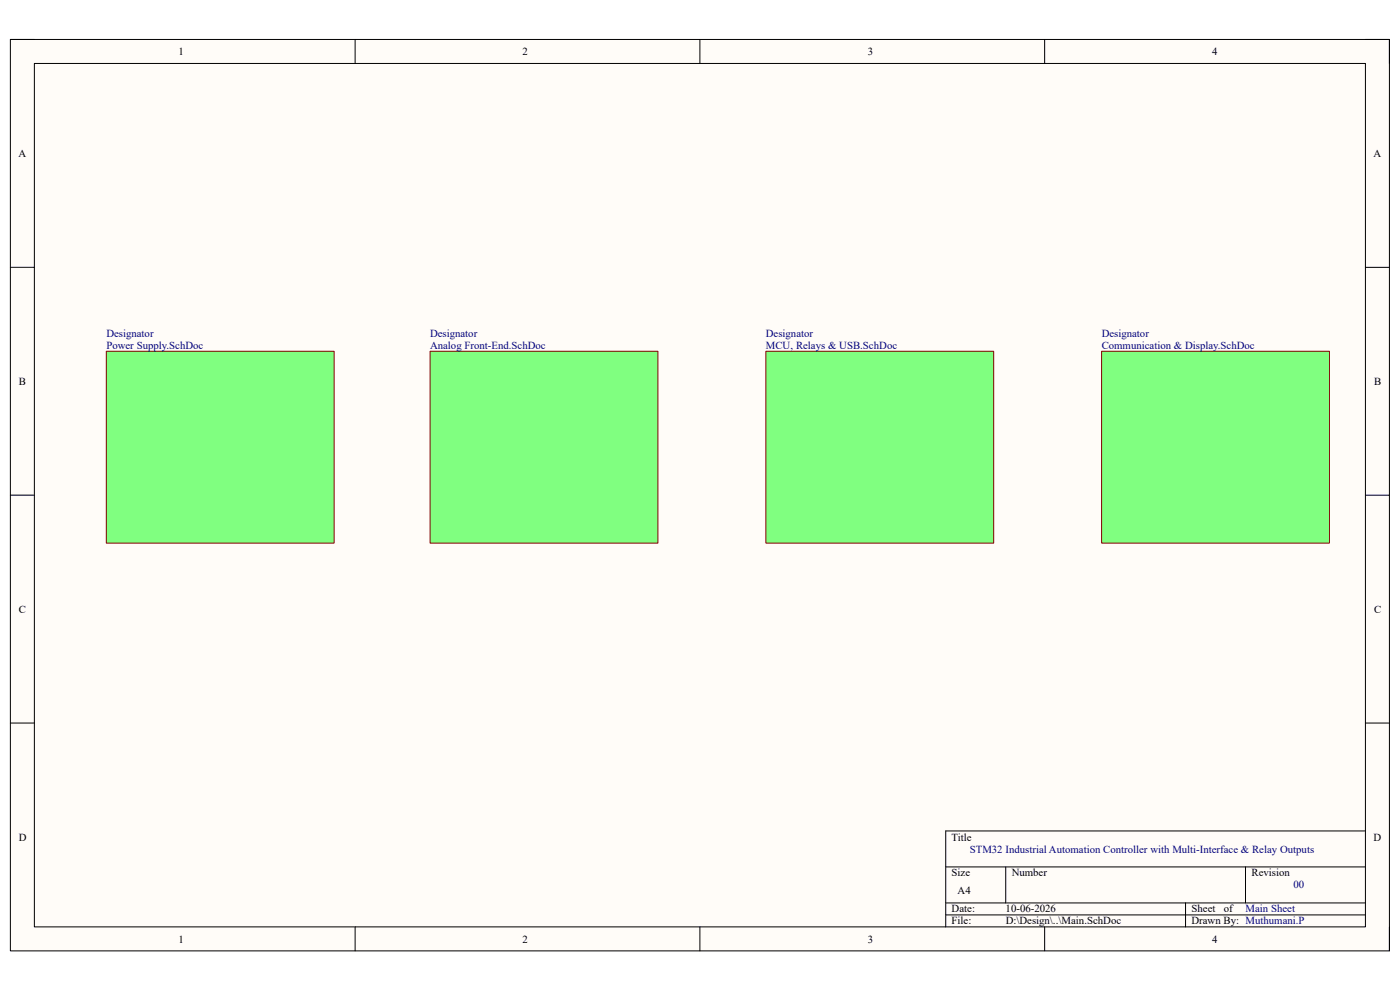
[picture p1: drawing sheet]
<svg xmlns="http://www.w3.org/2000/svg" width="297mm" height="210mm" viewBox="0 0 297 210" stroke-linecap="round" stroke-linejoin="round" font-family="sans-serif">
<defs><g id="words">
<g font-size="2.3">
<text x="37.9" y="11.7">1</text>
<text x="110.9" y="11.7">2</text>
<text x="184.1" y="11.7">3</text>
<text x="257.1" y="11.7">4</text>
<text x="3.9" y="33.3">A</text>
<text x="291.4" y="33.3">A</text>
<text x="4" y="81.6">B</text>
<text x="291.5" y="81.6">B</text>
<text x="4" y="130">C</text>
<text x="291.5" y="130">C</text>
<text x="4" y="178.3">D</text>
<text x="201.9" y="178.3">Title</text>
<text x="291.4" y="178.3">D</text>
<text x="201.9" y="185.9">Size</text>
<text x="214.6" y="185.9">Number</text>
<text x="265.5" y="185.9">Revision</text>
<text x="203.2" y="189.7">A4</text>
<text x="201.9" y="193.5">Date:</text>
<text x="201.9" y="196.1">File:</text>
<text x="213.3" y="193.5">10-06-2026</text>
<text x="213.4" y="196.1">D:\Design\..\Main.SchDoc</text>
<text x="252.8" y="193.5">Sheet</text>
<text x="252.8" y="196.1">Drawn By: Muthumani.P</text>
<text x="259.6" y="193.5">of</text>
<text x="37.9" y="199.9">1</text>
<text x="110.9" y="199.9">2</text>
<text x="184.1" y="199.9">3</text>
<text x="257.1" y="199.9">4</text>
</g>
<g font-size="2.3" fill="#000080">
<text x="22.6" y="71.5">Designator</text>
<text x="91.2" y="71.5">Designator</text>
<text x="162.5" y="71.5">Designator</text>
<text x="233.7" y="71.5">Designator</text>
<text x="22.6" y="74">Power Supply.SchDoc</text>
<text x="91.2" y="74">Analog Front-End.SchDoc</text>
<text x="162.5" y="74">MCU, Relays &amp; USB.SchDoc</text>
<text x="233.7" y="74">Communication &amp; Display.SchDoc</text>
<text x="205.7" y="180.8">STM32 Industrial Automation Controller with Multi-Interface &amp; Relay Outputs</text>
<text x="274.4" y="188.5">00</text>
<text x="264.2" y="193.5">Main Sheet</text>
</g>
</g></defs>
<path d="M2.2 8.4h292.6v193.3h-292.6z" fill-rule="evenodd" fill="#fffcf8"/>
<path d="M2.2 8.4h292.6v193.3h-292.6z" fill="none" stroke="#000" stroke-width=".21"/>
<path d="M7.3 13.5h282.4v183.1h-282.4z" fill-rule="evenodd" fill="#fffcf8"/>
<g fill="none" stroke="#000" stroke-width=".21">
<path d="M2.2 8.4h5.1M7.3 13.5h282.4v183.1h-282.4zM75.3 8.4v5.1M148.5 8.4v5.1M221.6 8.4v5.1M289.7 8.4h5.1v5.1M2.2 56.7h5.1M289.7 56.7h5.1M2.2 105h5.1M289.7 105.1h5.1M2.2 153.4h5.1M289.7 153.4h5.1"/>
<path d="M289.7 176.3h-89.1v20.3M75.3 196.6v5.1M148.5 196.6v5.1M200.6 183.9h89.1M200.6 191.5h89.1M200.6 194.1h89.1M213.4 183.9v7.6M221.6 196.6v5.1M251.5 191.5v5.1M264.2 183.9v7.6M294.8 196.6v5.1"/>
</g>
<path d="M22.6 74.5h48.3v40.7h-48.3z" fill-rule="evenodd" fill="#80ff80"/>
<path d="M22.6 74.5h48.3v40.7h-48.3z" fill="none" stroke="#800000" stroke-width=".21"/>
<path d="M91.2 74.5h48.4v40.7h-48.4z" fill-rule="evenodd" fill="#80ff80"/>
<path d="M91.2 74.5h48.4v40.7h-48.4z" fill="none" stroke="#800000" stroke-width=".21"/>
<path d="M162.5 74.5h48.3v40.7h-48.3z" fill-rule="evenodd" fill="#80ff80"/>
<path d="M162.5 74.5h48.3v40.7h-48.3z" fill="none" stroke="#800000" stroke-width=".21"/>
<path d="M233.7 74.5h48.3v40.7h-48.3z" fill-rule="evenodd" fill="#80ff80"/>
<path d="M233.7 74.5h48.3v40.7h-48.3z" fill="none" stroke="#800000" stroke-width=".21"/>
<use href="#words"/>
</svg>
